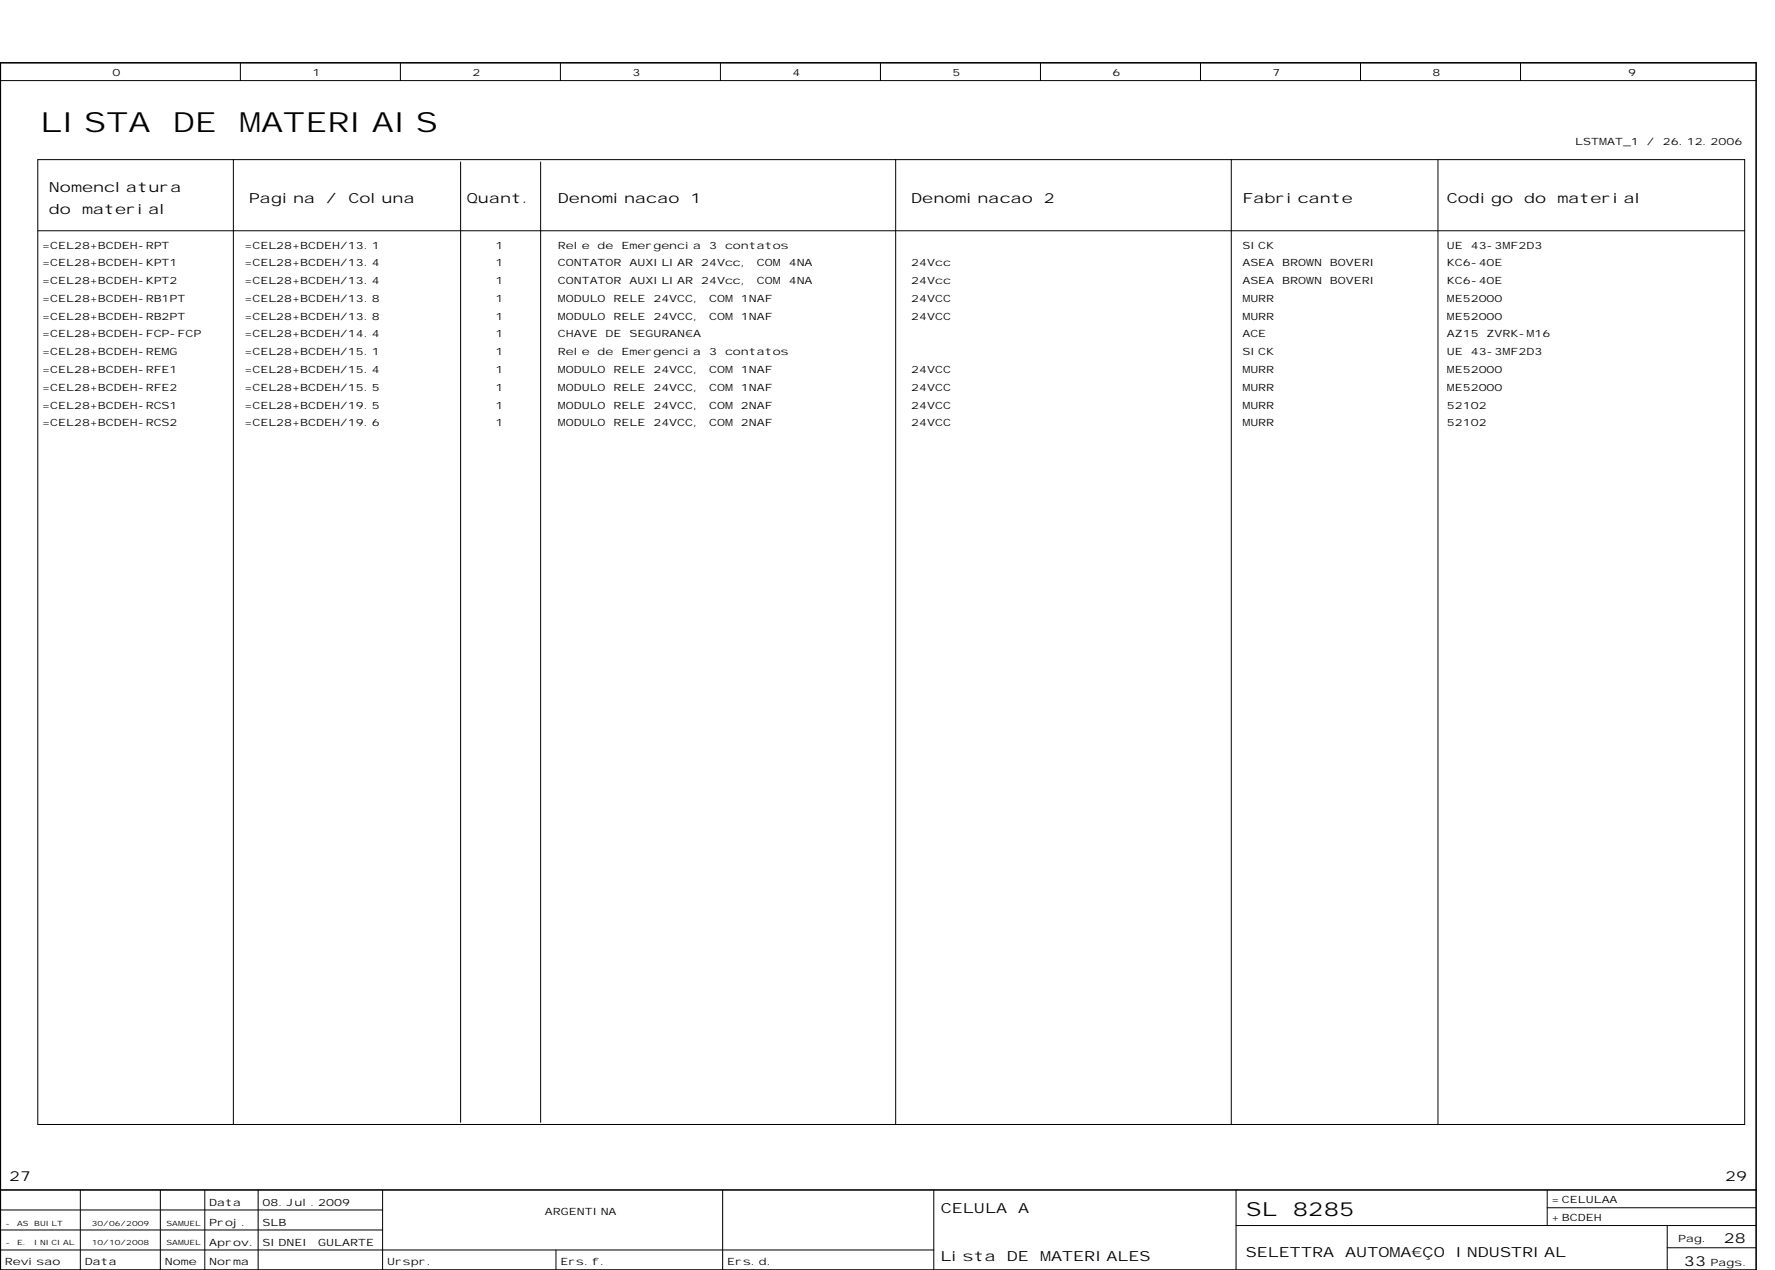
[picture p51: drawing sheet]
<svg xmlns="http://www.w3.org/2000/svg" width="399mm" height="286mm" viewBox="0 0 399 286" stroke-linecap="round" stroke-linejoin="round" font-family="sans-serif">
<defs><g id="words">
<g font-size="6.2">
<text x="9" y="29.7">LISTA</text>
<text x="38.8" y="29.7">DE</text>
<text x="53.8" y="29.7">MATERIAIS</text>
</g>
<g font-size="4.4">
<text x="280.4" y="273.5">SL</text>
<text x="290.8" y="273.5">8285</text>
</g>
<g font-size="3.1">
<text x="11" y="43.2">Nomenclatura</text>
<text x="56" y="45.7">Pagina</text>
<text x="73.4" y="45.7">/</text>
<text x="78.4" y="45.7">Coluna</text>
<text x="105" y="45.7">Quant.</text>
<text x="125.5" y="45.7">Denominacao</text>
<text x="155.4" y="45.7">1</text>
<text x="205" y="45.7">Denominacao</text>
<text x="234.9" y="45.7">2</text>
<text x="279.5" y="45.7">Fabricante</text>
<text x="325.5" y="45.7">Codigo</text>
<text x="342.9" y="45.7">do</text>
<text x="350.4" y="45.7">material</text>
<text x="11" y="48.2">do</text>
<text x="18.5" y="48.2">material</text>
<text x="2.1" y="265.6">27</text>
<text x="388.1" y="265.6">29</text>
<text x="211.7" y="272.9">CELULA</text>
<text x="229.1" y="272.9">A</text>
<text x="387.8" y="279.7">28</text>
<text x="211.6" y="283.7">Lista</text>
<text x="226.5" y="283.7">DE</text>
<text x="234" y="283.7">MATERIALES</text>
<text x="280.3" y="282.8">SELETTRA</text>
<text x="302.6" y="282.8">AUTOMA€ÇO</text>
<text x="327.5" y="282.8">INDUSTRIAL</text>
<text x="378.9" y="284.8">33</text>
</g>
<g font-size="2.3">
<text x="25.3" y="17.1">0</text>
<text x="70.3" y="17.1">1</text>
<text x="106.3" y="17.1">2</text>
<text x="142.3" y="17.1">3</text>
<text x="178.3" y="17.1">4</text>
<text x="214.3" y="17.1">5</text>
<text x="250.3" y="17.1">6</text>
<text x="286.3" y="17.1">7</text>
<text x="322.3" y="17.1">8</text>
<text x="366.3" y="17.1">9</text>
<text x="354.4" y="32.7">LSTMAT_1</text>
<text x="370.5" y="32.7">/</text>
<text x="374.1" y="32.7">26.12.2006</text>
<text x="9.5" y="55.9">=CEL28+BCDEH-RPT</text>
<text x="9.5" y="59.9">=CEL28+BCDEH-KPT1</text>
<text x="55" y="55.9">=CEL28+BCDEH/13.1</text>
<text x="55" y="59.9">=CEL28+BCDEH/13.4</text>
<text x="111.5" y="55.9">1</text>
<text x="111.5" y="59.9">1</text>
<text x="125.5" y="55.9">Rele</text>
<text x="125.5" y="59.9">CONTATOR</text>
<text x="134.5" y="55.9">de</text>
<text x="139.8" y="55.9">Emergencia</text>
<text x="141.6" y="59.9">AUXILIAR</text>
<text x="157.7" y="59.9">24Vcc,</text>
<text x="159.5" y="55.9">3</text>
<text x="163.1" y="55.9">contatos</text>
<text x="170.3" y="59.9">COM</text>
<text x="177.4" y="59.9">4NA</text>
<text x="205" y="59.9">24Vcc</text>
<text x="279.5" y="55.9">SICK</text>
<text x="279.5" y="59.9">ASEA</text>
<text x="288.5" y="59.9">BROWN</text>
<text x="299.2" y="59.9">BOVERI</text>
<text x="325.5" y="55.9">UE</text>
<text x="325.5" y="59.9">KC6-40E</text>
<text x="330.9" y="55.9">43-3MF2D3</text>
<text x="9.5" y="63.9">=CEL28+BCDEH-KPT2</text>
<text x="55" y="63.9">=CEL28+BCDEH/13.4</text>
<text x="111.5" y="63.9">1</text>
<text x="125.5" y="63.9">CONTATOR</text>
<text x="141.6" y="63.9">AUXILIAR</text>
<text x="157.7" y="63.9">24Vcc,</text>
<text x="170.3" y="63.9">COM</text>
<text x="177.4" y="63.9">4NA</text>
<text x="205" y="63.9">24Vcc</text>
<text x="279.5" y="63.9">ASEA</text>
<text x="288.5" y="63.9">BROWN</text>
<text x="299.2" y="63.9">BOVERI</text>
<text x="325.5" y="63.9">KC6-40E</text>
<text x="9.5" y="67.9">=CEL28+BCDEH-RB1PT</text>
<text x="9.5" y="71.9">=CEL28+BCDEH-RB2PT</text>
<text x="55" y="67.9">=CEL28+BCDEH/13.8</text>
<text x="55" y="71.9">=CEL28+BCDEH/13.8</text>
<text x="111.5" y="67.9">1</text>
<text x="111.5" y="71.9">1</text>
<text x="125.5" y="67.9">MODULO</text>
<text x="125.5" y="71.9">MODULO</text>
<text x="138" y="67.9">RELE</text>
<text x="138" y="71.9">RELE</text>
<text x="147" y="67.9">24VCC,</text>
<text x="147" y="71.9">24VCC,</text>
<text x="159.5" y="67.9">COM</text>
<text x="159.5" y="71.9">COM</text>
<text x="166.7" y="67.9">1NAF</text>
<text x="166.7" y="71.9">1NAF</text>
<text x="205" y="67.9">24VCC</text>
<text x="205" y="71.9">24VCC</text>
<text x="279.5" y="67.9">MURR</text>
<text x="279.5" y="71.9">MURR</text>
<text x="325.5" y="67.9">ME52000</text>
<text x="325.5" y="71.9">ME52000</text>
<text x="9.5" y="75.9">=CEL28+BCDEH-FCP-FCP</text>
<text x="55" y="75.9">=CEL28+BCDEH/14.4</text>
<text x="111.5" y="75.9">1</text>
<text x="125.5" y="75.9">CHAVE</text>
<text x="136.2" y="75.9">DE</text>
<text x="141.6" y="75.9">SEGURAN€A</text>
<text x="279.5" y="75.9">ACE</text>
<text x="325.5" y="75.9">AZ15</text>
<text x="334.5" y="75.9">ZVRK-M16</text>
<text x="9.5" y="79.9">=CEL28+BCDEH-REMG</text>
<text x="9.5" y="83.9">=CEL28+BCDEH-RFE1</text>
<text x="55" y="79.9">=CEL28+BCDEH/15.1</text>
<text x="55" y="83.9">=CEL28+BCDEH/15.4</text>
<text x="111.5" y="79.9">1</text>
<text x="111.5" y="83.9">1</text>
<text x="125.5" y="79.9">Rele</text>
<text x="125.5" y="83.9">MODULO</text>
<text x="134.5" y="79.9">de</text>
<text x="138" y="83.9">RELE</text>
<text x="139.8" y="79.9">Emergencia</text>
<text x="147" y="83.9">24VCC,</text>
<text x="159.5" y="79.9">3</text>
<text x="159.5" y="83.9">COM</text>
<text x="163.1" y="79.9">contatos</text>
<text x="166.7" y="83.9">1NAF</text>
<text x="205" y="83.9">24VCC</text>
<text x="279.5" y="79.9">SICK</text>
<text x="279.5" y="83.9">MURR</text>
<text x="325.5" y="79.9">UE</text>
<text x="325.5" y="83.9">ME52000</text>
<text x="330.9" y="79.9">43-3MF2D3</text>
<text x="9.5" y="87.9">=CEL28+BCDEH-RFE2</text>
<text x="55" y="87.9">=CEL28+BCDEH/15.5</text>
<text x="111.5" y="87.9">1</text>
<text x="125.5" y="87.9">MODULO</text>
<text x="138" y="87.9">RELE</text>
<text x="147" y="87.9">24VCC,</text>
<text x="159.5" y="87.9">COM</text>
<text x="166.7" y="87.9">1NAF</text>
<text x="205" y="87.9">24VCC</text>
<text x="279.5" y="87.9">MURR</text>
<text x="325.5" y="87.9">ME52000</text>
<text x="9.5" y="91.9">=CEL28+BCDEH-RCS1</text>
<text x="9.5" y="95.9">=CEL28+BCDEH-RCS2</text>
<text x="55" y="91.9">=CEL28+BCDEH/19.5</text>
<text x="55" y="95.9">=CEL28+BCDEH/19.6</text>
<text x="111.5" y="91.9">1</text>
<text x="111.5" y="95.9">1</text>
<text x="125.5" y="91.9">MODULO</text>
<text x="125.5" y="95.9">MODULO</text>
<text x="138" y="91.9">RELE</text>
<text x="138" y="95.9">RELE</text>
<text x="147" y="91.9">24VCC,</text>
<text x="147" y="95.9">24VCC,</text>
<text x="159.5" y="91.9">COM</text>
<text x="159.5" y="95.9">COM</text>
<text x="166.7" y="91.9">2NAF</text>
<text x="166.7" y="95.9">2NAF</text>
<text x="205" y="91.9">24VCC</text>
<text x="205" y="95.9">24VCC</text>
<text x="279.5" y="91.9">MURR</text>
<text x="279.5" y="95.9">MURR</text>
<text x="325.5" y="91.9">52102</text>
<text x="325.5" y="95.9">52102</text>
<text x="47.1" y="271.1">Data</text>
<text x="47.1" y="275.6">Proj.</text>
<text x="59.1" y="271.1">08.Jul.2009</text>
<text x="59.1" y="275.6">SLB</text>
<text x="122.6" y="273.3">ARGENTINA</text>
<text x="349.1" y="270.6">= CELULAA</text>
<text x="349.1" y="274.6">+ BCDEH</text>
<text x="47.1" y="280.1">Aprov.</text>
<text x="59.1" y="280.1">SIDNEI</text>
<text x="71.6" y="280.1">GULARTE</text>
<text x="377.5" y="279.4">Pag.</text>
<text x="1.1" y="284.4">Revisao</text>
<text x="19.1" y="284.4">Data</text>
<text x="37.1" y="284.4">Nome</text>
<text x="47.1" y="284.4">Norma</text>
<text x="87.1" y="284.4">Urspr.</text>
<text x="126.1" y="284.4">Ers.f.</text>
<text x="163.6" y="284.4">Ers.d.</text>
<text x="384.8" y="284.8">Pags.</text>
</g>
<g font-size="1.6">
<text x="1.2" y="275.6">-</text>
<text x="3.8" y="275.6">AS</text>
<text x="7.7" y="275.6">BUILT</text>
<text x="20.7" y="275.6">30/06/2009</text>
<text x="37.5" y="275.6">SAMUEL</text>
<text x="1.2" y="280">-</text>
<text x="3.8" y="280">E.</text>
<text x="7.7" y="280">INICIAL</text>
<text x="20.7" y="280">10/10/2008</text>
<text x="37.5" y="280">SAMUEL</text>
</g>
</g></defs>
<g fill="none" stroke="#000" stroke-width=".22">
<path d="M.1 18.1h395M54.1 14.1v4M90.1 14.1v4M126.1 14.1v4M162.1 14.1v4M198.1 14.1v4M234.1 14.1v4M270.1 14.1v4M306.1 14.1v4M342.1 14.1v4M8.5 35.9h384v217h-384zM52.5 35.9v217"/>
<path d="M103.6 36.4v216M121.6 36.4v216M201.5 35.9v217M277 35.9v217M323.5 35.9v217M8.5 51.9h384M.1 272.1h86M.1 276.6h86M18.1 267.6v18M36.1 267.6v18M46.1 267.6v18M58.1 267.6v18"/>
<path d="M86.1 267.6v18M162.6 267.6v18M210.1 267.6v18M278.1 267.6v18M278.1 275.6h117M348.1 267.6v8M348.1 271.6h47M375.1 275.6v10M.1 281.1h210M125.1 281.1v4.5M375.1 280.6h20"/>
</g>
<path d="M.1 14.1h395v271.5h-395zM.1 267.6h395" fill="none" stroke="#000" stroke-width=".35"/>
<use href="#words"/>
</svg>
